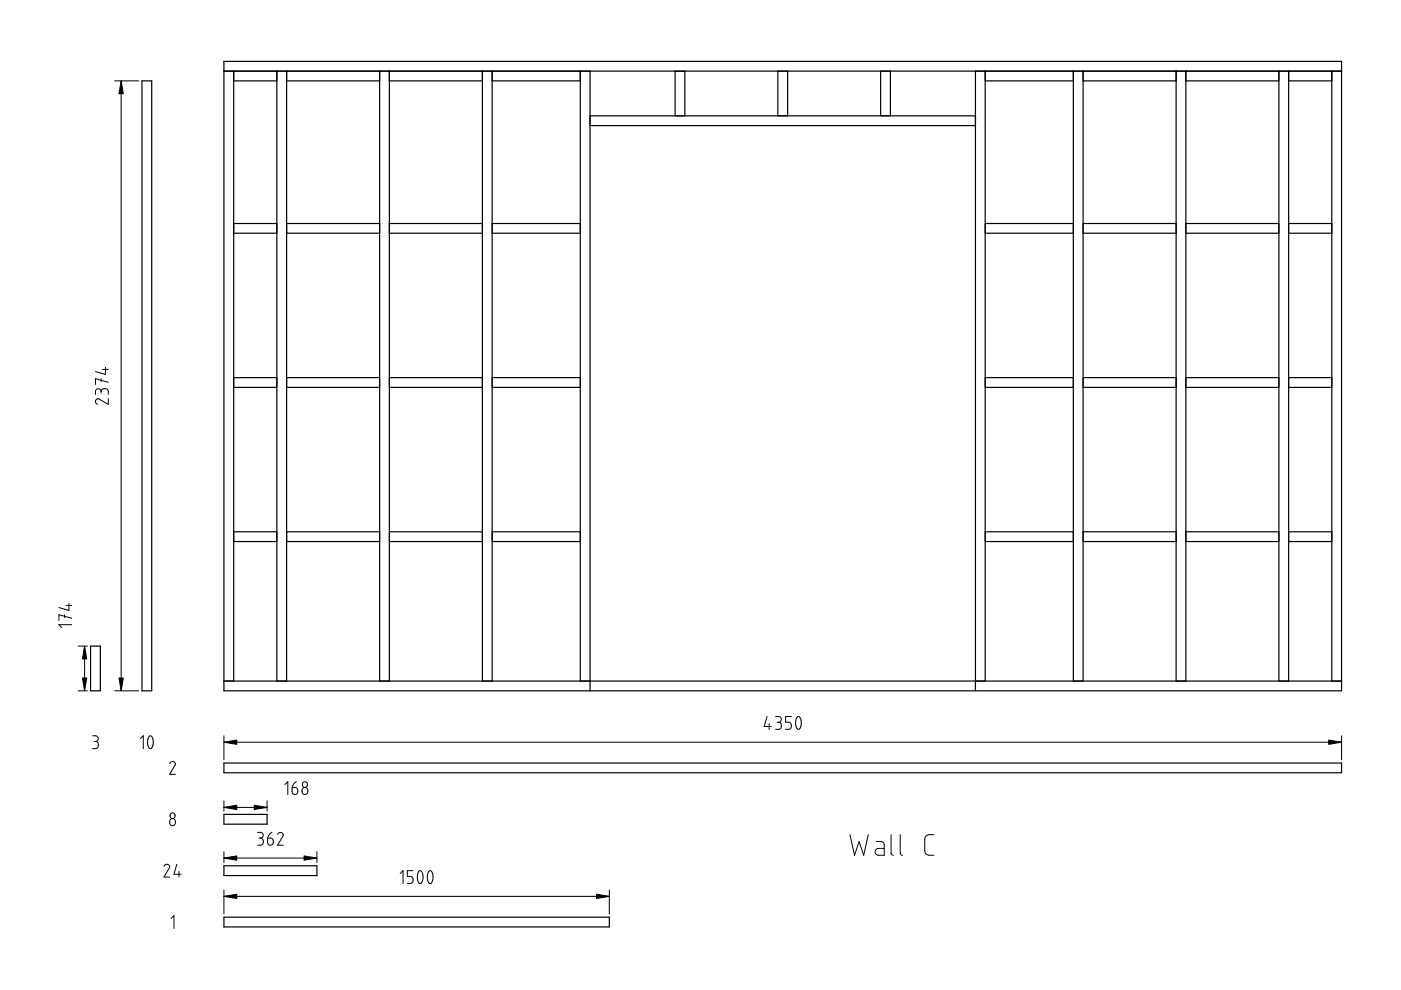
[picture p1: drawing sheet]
<svg xmlns="http://www.w3.org/2000/svg" width="297mm" height="210mm" viewBox="0 0 297 210" stroke-linecap="round" stroke-linejoin="round" font-family="sans-serif">
<g fill="none" stroke="#000" stroke-width=".25">
<path d="M30.1 17.1h2.1v129.4h-2.1zM47.5 13h236.9v133.5h-236.9zM47.5 15.1h236.9M49.5 15.1v129.3M49.5 17.1h9.2M58.7 15.1v129.3M60.8 15.1v129.3M60.8 17.1h19.7M80.5 15.1v129.3M82.6 15.1v129.3M82.6 17.1h19.7M102.3 15.1v129.3"/>
<path d="M104.3 15.1v129.3M104.3 17.1h18.7M123 15.1v129.3M125.1 15.1v131.4M143.1 15.1v9.5M145.2 15.1v9.5M164.9 15.1v9.5M167 15.1v9.5M186.7 15.1v9.5M188.8 15.1v9.5M206.8 15.1v131.4M208.9 15.1v129.3"/>
<path d="M208.9 17.1h18.7M227.6 15.1v129.3M229.6 15.1v129.3M229.6 17.1h19.8M249.4 15.1v129.3M251.4 15.1v129.3M251.4 17.1h19.7M271.1 15.1v129.3M273.2 15.1v129.3M273.2 17.1h9.2M282.4 15.1v129.3M125.1 26.6h81.7"/>
<path d="M125.1 24.6h81.7M49.5 47.4h9.2M49.5 49.5h9.2M60.8 47.4h19.7M60.8 49.5h19.7M82.6 47.4h19.7M82.6 49.5h19.7M104.3 47.4h18.7M104.3 49.5h18.7M208.9 47.4h18.7M208.9 49.5h18.7M229.6 47.4h19.8"/>
<path d="M229.6 49.5h19.8M251.4 47.4h19.7M251.4 49.5h19.7M273.2 47.4h9.2M273.2 49.5h9.2M49.5 80.1h9.2M49.5 82.1h9.2M60.8 80.1h19.7M60.8 82.1h19.7M82.6 80.1h19.7M82.6 82.1h19.7M104.3 80.1h18.7"/>
<path d="M104.3 82.1h18.7M208.9 80.1h18.7M208.9 82.1h18.7M229.6 80.1h19.8M229.6 82.1h19.8M251.4 80.1h19.7M251.4 82.1h19.7M273.2 80.1h9.2M273.2 82.1h9.2M49.5 112.8h9.2M49.5 114.8h9.2M60.8 112.8h19.7"/>
<path d="M60.8 114.8h19.7M82.6 112.8h19.7M82.6 114.8h19.7M104.3 112.8h18.7M104.3 114.8h18.7M208.9 112.8h18.7M208.9 114.8h18.7M229.6 112.8h19.8M229.6 114.8h19.8M251.4 112.8h19.7M251.4 114.8h19.7M273.2 112.8h9.2"/>
<path d="M273.2 114.8h9.2M19.2 137h2.1v9.5h-2.1zM47.5 144.4h236.9M47.5 161.8h236.9v2h-236.9zM47.5 172.7h9.1v2h-9.1zM47.5 183.6h19.7v2h-19.7zM47.5 194.5h81.7v2h-81.7z"/>
</g>
<g fill="none" stroke="#000" stroke-width=".21">
<path d="M24.3 17.1h5.1M25.7 17.1v129.4M21.8 78.3h1.2M22.4 77.9v1.5l-2.2-.6M21.4 83l-.2-.5h-.6l-.3 .3-.1 .8M21.4 83l.4-.5h.8l.3 .3 .1 .8M21.4 80.3v.6M21.4 83v.3M23 84.5v1.2l-2.2-1.2-.4 .2-.2 .4 .1 .4 .4 .2M23 81.1l-2.8-.8v1.2M13.7 130.3v.6M14 128.4h1.2"/>
<path d="M14.6 127.9v1.5l-2.1-.6M15.2 132.5h-2.7l.6 .6M15.2 131.1l-2.7-.8v1.2M16.6 137h1.9M17.9 137v9.5M16.6 146.5h1.9M19.6 156h.8l.4 .3v.6l-.6 .3M19.9 157.2h.3M20.2 157.2l.6 .3v.8l-.4 .4h-.8M24.3 146.5h5.1M29.8 156.6l.6-.6v2.7M31.7 156.1h.4l.4 .9-.1 1.2-.5 .5-.4-.3-.2-.7 .1-1z"/>
<path d="M47.5 156v5.1M47.5 157.4h236.9M162.6 151.9l-.6 2.1h1.5M163.1 153.4v1.2M164.4 151.9h.8l.4 .4v.5l-.5 .3M164.7 153.1h.4M165.1 153.1l.5 .4v.8l-.4 .3h-.8M167.8 151.9h-1.2v1.2l.8 .1 .4 .5v.5l-.3 .3-.9 .1M169.1 152l.2-.1 .2 .1 .4 1-.1 1.1-.5 .5-.4-.3-.2-.8 .1-.9zM284.4 156v5.1M36 161.9l.2-.3 .4-.1 .4 .1 .2 .4-1.2 2.2h1.2M36.1 173.7l.6-.1 .4 .3 .1 .7-.3 .4-.5 .1-.3-.3-.1-.7z"/>
<path d="M47.5 169.8v2.2M47.5 171.2h9.1M54.6 176.5h.8l.4 .3-.1 .6-.5 .3M54.9 177.7h.3M55.2 177.7l.6 .3v.8l-.4 .4h-.8M56.6 169.8v2.2M57.6 176.5l-.7 .8-.2 1.3 .3 .5h.7l.2-.4-.1-.7-.3-.3h-.7M58.9 176.9l.2-.3 .4-.1 .4 .2 .2 .3-1.3 2.2h1.3M60.4 166.3l.6-.6v2.8M62.8 165.7l-.7 .9-.2 1.3 .3 .5h.6l.3-.4-.1-.8-.3-.2-.7-.1M64.2 167.1l.5-.1 .5 .3v.7l-.2 .4h-.5l-.4-.2-.1-.7zM180.2 177l1 4.3 .9-2.9 1 2.9 1-4.3"/>
<path d="M185.8 178.4h1.1l.5 .4 .1 2.5h-1.3l-.4-.1-.3-.6 .3-.6 .4-.1h1.3M188.9 177v3.9l.2 .3 .3 .1M190.9 177v3.9l.1 .3 .3 .1M198 177l-1.4 .1-.4 .3-.1 .5 .1 2.9 .6 .5h1.2M34.8 183.7l.2-.4 .4-.1 .4 .2 .2 .4-1.2 2.2h1.2M36.3 194.7l.6-.6v2.8M37.5 183.2l-.6 2.2h1.5M37.9 184.8v1.2M47.5 180.6v2.3M47.5 181.9h19.7M47.5 188.7v5.1M47.5 190.1h81.7"/>
<path d="M67.2 180.6v2.3M84.9 185.2l.6-.6v2.7M87.6 184.6h-1.2v1.2l.8 .1 .4 .5v.5l-.3 .3-.9 .1M88.9 184.7h.4l.4 1-.1 1.1-.5 .5-.4-.2-.2-.8 .1-1zM90.7 186.6l.2 .6M90.7 185.4v1.2M90.9 184.8l.3-.2 .3 .1 .3 1.2-.3 1.2-.3 .2-.3-.1M90.9 184.8l-.2 .6M129.2 188.7v5.1"/>
<circle cx="36.6" cy="173" r=".58"/>
<circle cx="64.7" cy="166.3" r=".58"/>
</g>
<path d="M25.7 17.1l.4 2.8h-.9zM17.9 137l.5 2.7h-.9zM17.5 143.7h.9l-.5 2.8zM25.2 143.7h.9l-.4 2.8zM47.5 157.4l2.7-.5v.9zM281.7 156.9l2.7 .5-2.7 .4zM47.5 171.2l2.7-.5v.9zM53.9 170.7l2.7 .5-2.7 .4zM47.5 181.9l2.7-.4v.9zM47.5 190.1l2.7-.5v.9zM64.5 181.5l2.7 .4-2.7 .5zM126.5 189.6l2.7 .5-2.7 .4z" fill="#000" stroke="#000" stroke-width=".21"/>
</svg>
